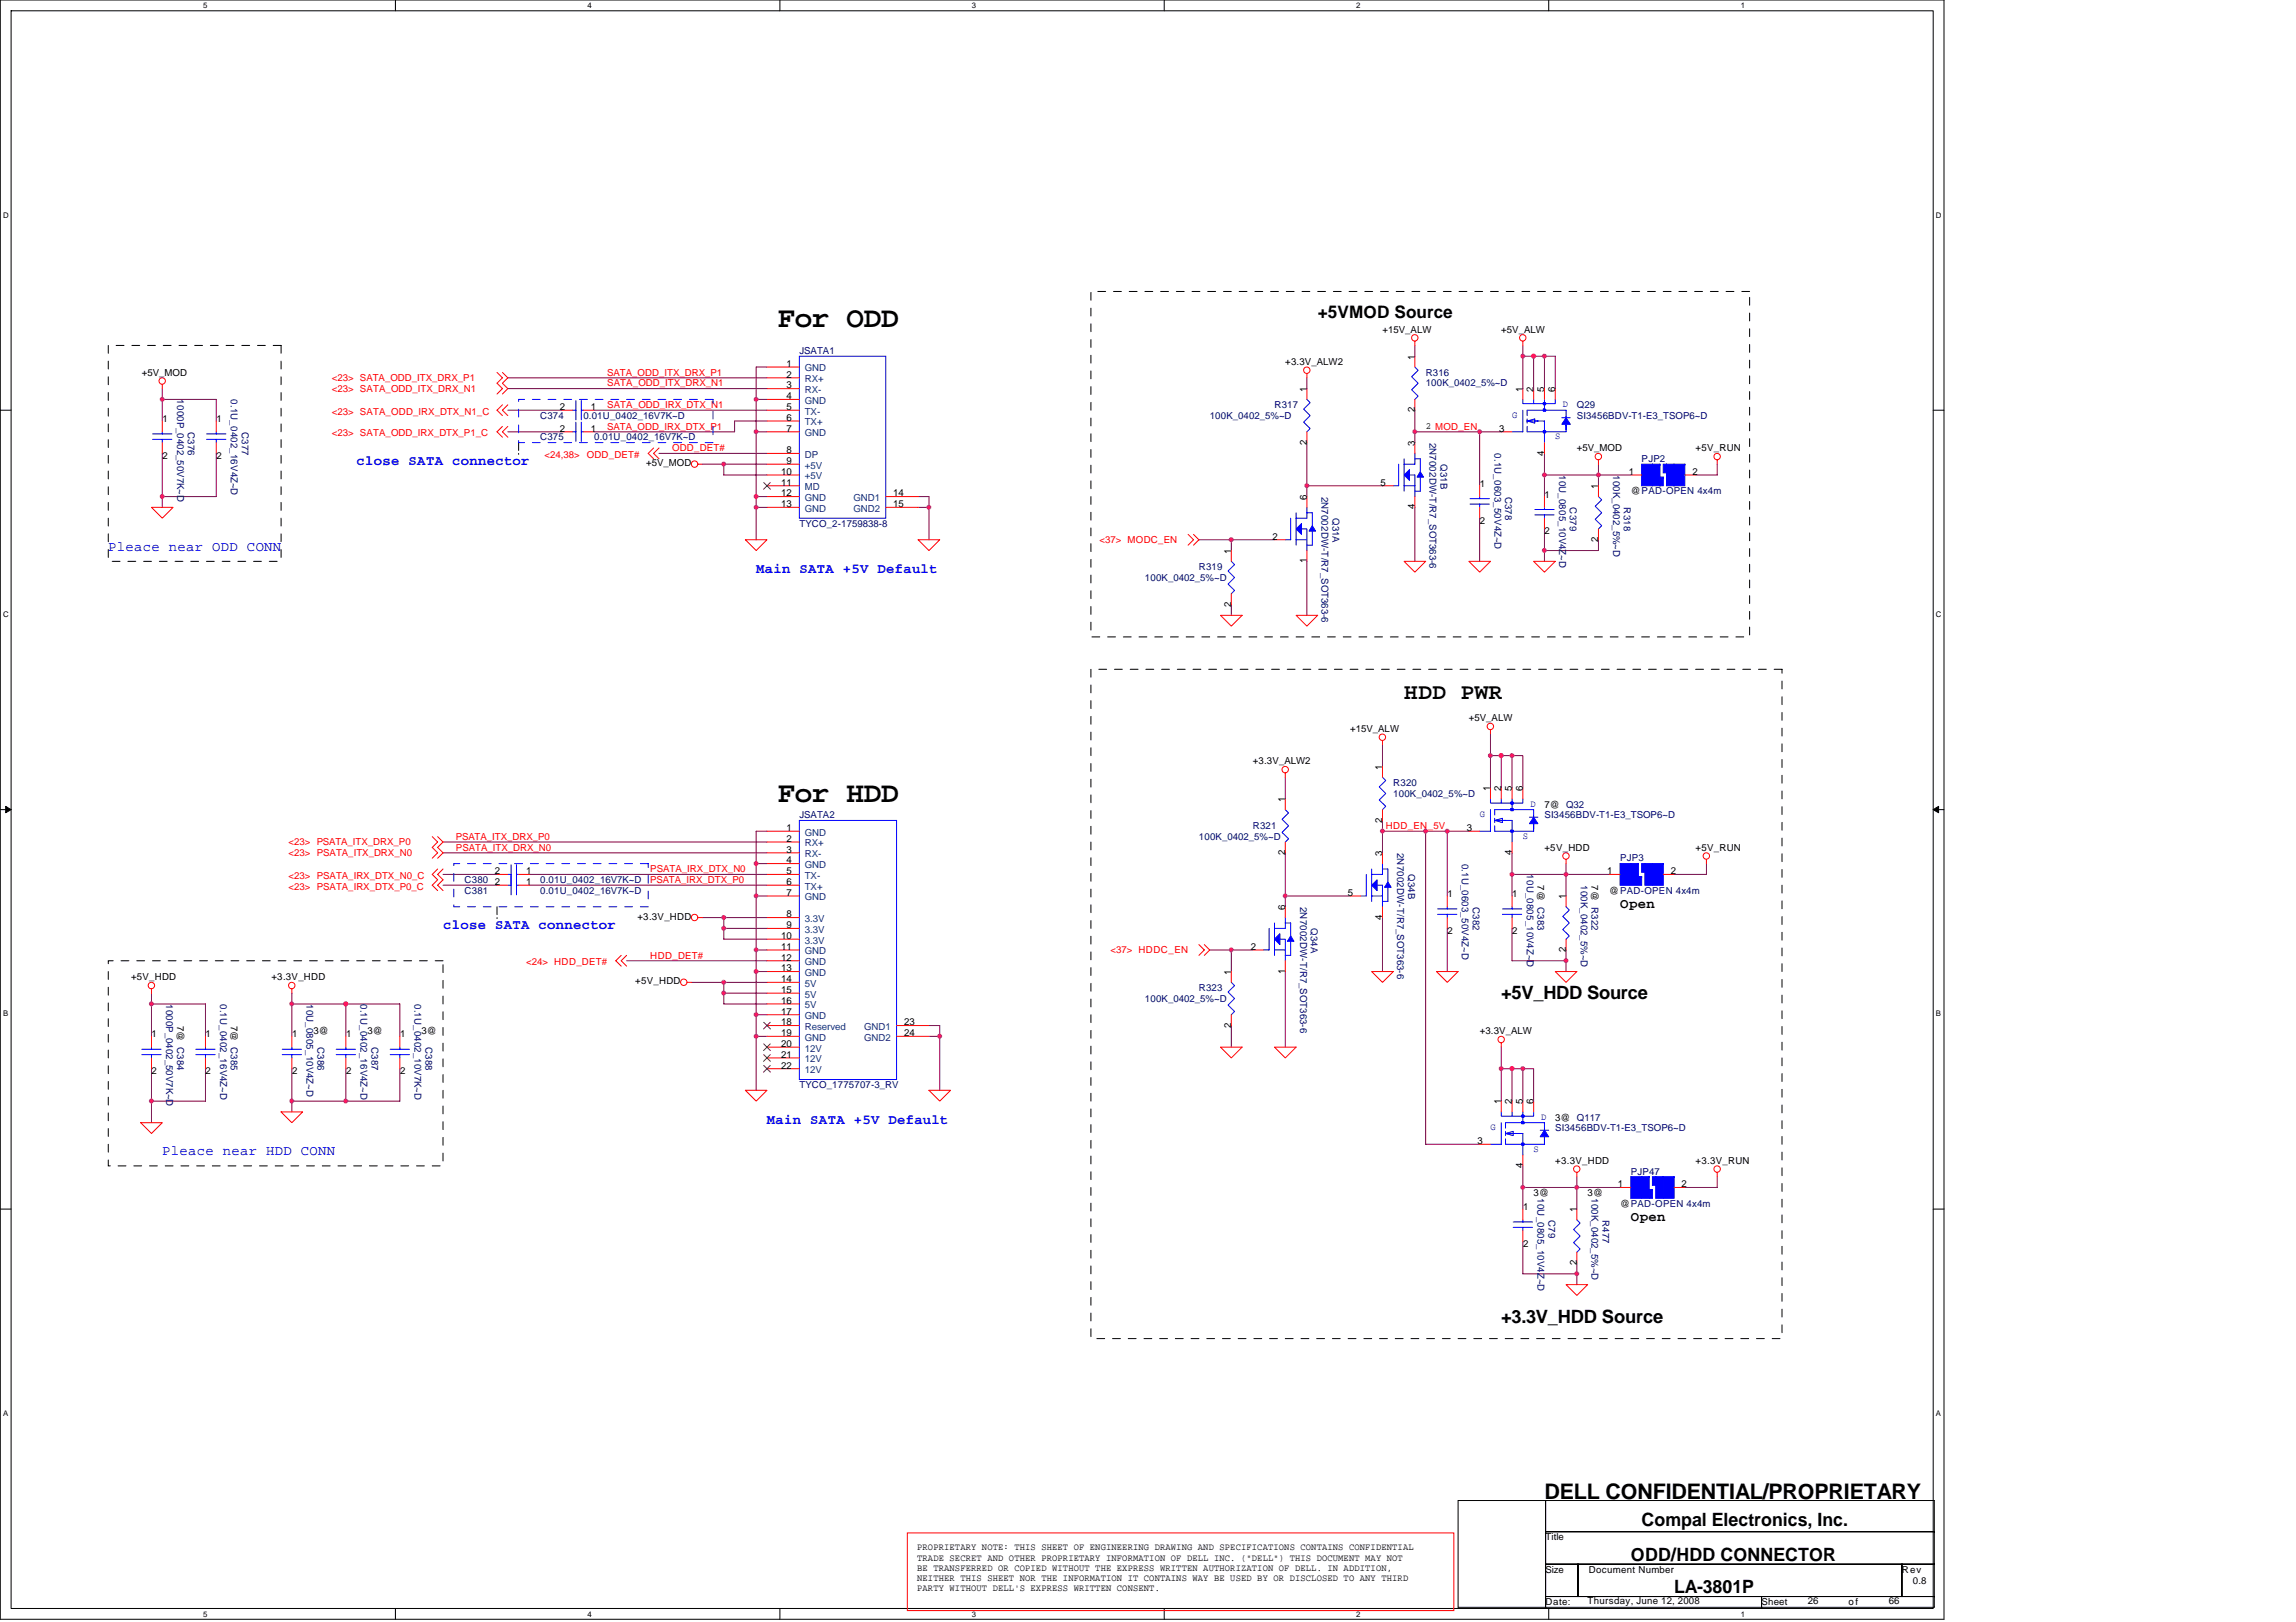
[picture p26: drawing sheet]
<svg xmlns="http://www.w3.org/2000/svg" width="297mm" height="210mm" viewBox="0 0 297 210" stroke-linecap="round" stroke-linejoin="round" font-family="sans-serif">
<defs><g id="words">
<g font-size="3.8">
<text x="100.6" y="42.3">For ODD</text>
<text x="100.6" y="103.7">For HDD</text>
</g>
<text font-size="2.9" x="181.6" y="90.5">HDD PWR</text>
<text font-size="2.8" x="199.8" y="194">DELL CONFIDENTIAL/PROPRIETARY</text>
<g font-size="2.4">
<text x="194.2" y="129.3">+5V_HDD Source</text>
<text x="194.2" y="171.2">+3.3V_HDD Source</text>
<text x="212.4" y="197.5">Compal Electronics, Inc.</text>
<text x="211" y="202">ODD/HDD CONNECTOR</text>
<text x="216.6" y="206.2">LA-3801P</text>
</g>
<text font-size="2.2" x="170.5" y="41.2">+5VMOD Source</text>
<g font-size="1.8" fill="#00f">
<text x="46.1" y="60.2">close SATA connector</text>
<text x="14" y="71.2">Pleace near ODD CONN</text>
<text x="97.8" y="74.1">Main SATA +5V Default</text>
<text x="57.3" y="120.2">close SATA connector</text>
<text x="21" y="149.5">Pleace near HDD CONN</text>
<text x="99.2" y="145.4">Main SATA +5V Default</text>
</g>
<g font-size="1.8">
<text x="209.6" y="117.5">Open</text>
<text x="211" y="158">Open</text>
</g>
<g font-size="1.2">
<text x="101.7" y="47.5">1</text>
<text x="166.3" y="47.2">+3.3V_ALW2</text>
<text x="178.9" y="43">+15V_ALW</text>
<text x="183" y="46.5" transform="rotate(-90 183 46.5)">1</text>
<text x="194.2" y="43">+5V_ALW</text>
<text x="18.3" y="48.6">+5V_MOD</text>
<text x="72.4" y="53.1">2</text>
<text x="76.5" y="53.1">1</text>
<text x="101.7" y="48.9">2</text>
<text x="101.7" y="50.3">3</text>
<text x="101.7" y="51.7">4</text>
<text x="101.7" y="53.1">5</text>
<text x="169.1" y="50.7" transform="rotate(-90 169.1 50.7)">1</text>
<text x="183" y="53.4" transform="rotate(-90 183 53.4)">2</text>
<text x="197" y="50.7" transform="rotate(-90 197 50.7)">1</text>
<text x="198.4" y="50.7" transform="rotate(-90 198.4 50.7)">2</text>
<text x="199.8" y="50.7" transform="rotate(-90 199.8 50.7)">5</text>
<text x="201.2" y="50.7" transform="rotate(-90 201.2 50.7)">6</text>
<text x="21" y="54.6">1</text>
<text x="21" y="59.4">2</text>
<text x="28" y="54.6">1</text>
<text x="28" y="59.4">2</text>
<text x="72.4" y="55.9">2</text>
<text x="76.5" y="55.9">1</text>
<text x="101.7" y="54.5">6</text>
<text x="101.7" y="55.9">7</text>
<text x="101.7" y="58.7">8</text>
<text x="169.1" y="57.6" transform="rotate(-90 169.1 57.6)">2</text>
<text x="183" y="57.7" transform="rotate(-90 183 57.7)">3</text>
<text x="184.4" y="55.5">2 MOD_EN</text>
<text x="193.9" y="55.9">3</text>
<text x="199.8" y="58.9" transform="rotate(-90 199.8 58.9)">4</text>
<text x="204" y="58.4">+5V_MOD</text>
<text x="219.4" y="58.4">+5V_RUN</text>
<text x="83.6" y="60.3">+5V_MOD</text>
<text x="101" y="61.4">10</text>
<text x="101" y="62.8">11</text>
<text x="101" y="64.2">12</text>
<text x="101" y="65.6">13</text>
<text x="101.7" y="60">9</text>
<text x="115.6" y="64.2">14</text>
<text x="115.6" y="65.6">15</text>
<text x="169.1" y="64.7" transform="rotate(-90 169.1 64.7)">6</text>
<text x="178.6" y="62.8">5</text>
<text x="183" y="65.9" transform="rotate(-90 183 65.9)">4</text>
<text x="191.4" y="63">1</text>
<text x="199.8" y="64.4">1</text>
<text x="206.8" y="63.3" transform="rotate(-90 206.8 63.3)">1</text>
<text x="210.7" y="61.4">1</text>
<text x="211" y="64">@PAD-OPEN 4x4m</text>
<text x="218.9" y="61.4">2</text>
<text x="159.3" y="71.7" transform="rotate(-90 159.3 71.7)">1</text>
<text x="164.6" y="69.8">2</text>
<text x="191.4" y="67.8">2</text>
<text x="199.8" y="69.2">2</text>
<text x="206.8" y="70.1" transform="rotate(-90 206.8 70.1)">2</text>
<text x="169.1" y="72.9" transform="rotate(-90 169.1 72.9)">1</text>
<text x="159.3" y="78.5" transform="rotate(-90 159.3 78.5)">2</text>
<text x="174.7" y="94.7">+15V_ALW</text>
<text x="190" y="93.3">+5V_ALW</text>
<text x="162.1" y="98.9">+3.3V_ALW2</text>
<text x="178.8" y="99.6" transform="rotate(-90 178.8 99.6)">1</text>
<text x="101.7" y="107.5">1</text>
<text x="166.3" y="103.8" transform="rotate(-90 166.3 103.8)">1</text>
<text x="178.8" y="106.4" transform="rotate(-90 178.8 106.4)">2</text>
<text x="189.8" y="107.5">3</text>
<text x="192.8" y="102.4" transform="rotate(-90 192.8 102.4)">1</text>
<text x="194.2" y="102.4" transform="rotate(-90 194.2 102.4)">2</text>
<text x="195.6" y="102.4" transform="rotate(-90 195.6 102.4)">5</text>
<text x="197" y="102.4" transform="rotate(-90 197 102.4)">6</text>
<text x="199.8" y="104.5">7@ Q32</text>
<text x="64" y="113.1">2</text>
<text x="68.1" y="113.1">1</text>
<text x="101.7" y="108.9">2</text>
<text x="101.7" y="110.3">3</text>
<text x="101.7" y="111.7">4</text>
<text x="101.7" y="113.1">5</text>
<text x="166.3" y="110.6" transform="rotate(-90 166.3 110.6)">2</text>
<text x="178.8" y="110.8" transform="rotate(-90 178.8 110.8)">3</text>
<text x="195.6" y="110.6" transform="rotate(-90 195.6 110.6)">4</text>
<text x="199.8" y="110.1">+5V_HDD</text>
<text x="207.9" y="113.1">1</text>
<text x="216.2" y="113.1">2</text>
<text x="219.4" y="110.1">+5V_RUN</text>
<text x="64" y="114.5">2</text>
<text x="68.1" y="114.5">1</text>
<text x="82.5" y="119">+3.3V_HDD</text>
<text x="101.7" y="114.5">6</text>
<text x="101.7" y="115.9">7</text>
<text x="101.7" y="118.7">8</text>
<text x="166.3" y="117.8" transform="rotate(-90 166.3 117.8)">6</text>
<text x="174.4" y="115.9">5</text>
<text x="178.8" y="119" transform="rotate(-90 178.8 119)">4</text>
<text x="187.3" y="116.1">1</text>
<text x="195.6" y="116.1">1</text>
<text x="198.9" y="114.6" transform="rotate(90 198.9 114.6)">7@ C383</text>
<text x="202.6" y="116.4" transform="rotate(-90 202.6 116.4)">1</text>
<text x="205.9" y="114.6" transform="rotate(90 205.9 114.6)">7@ R322</text>
<text x="208.2" y="115.7">@PAD-OPEN 4x4m</text>
<text x="101" y="121.5">10</text>
<text x="101" y="122.9">11</text>
<text x="101" y="124.3">12</text>
<text x="101" y="125.7">13</text>
<text x="101.7" y="120.1">9</text>
<text x="161.8" y="122.9">2</text>
<text x="187.3" y="120.8">2</text>
<text x="195.6" y="120.8">2</text>
<text x="202.6" y="123.2" transform="rotate(-90 202.6 123.2)">2</text>
<text x="17" y="126.9">+5V_HDD</text>
<text x="35.1" y="126.9">+3.3V_HDD</text>
<text x="82.2" y="127.4">+5V_HDD</text>
<text x="101" y="127.1">14</text>
<text x="101" y="128.5">15</text>
<text x="101" y="129.9">16</text>
<text x="101" y="131.3">17</text>
<text x="159.3" y="126.2" transform="rotate(-90 159.3 126.2)">1</text>
<text x="166.3" y="126" transform="rotate(-90 166.3 126)">1</text>
<text x="19.6" y="134.3">1</text>
<text x="22.9" y="132.7" transform="rotate(90 22.9 132.7)">7@ C384</text>
<text x="26.6" y="134.3">1</text>
<text x="29.9" y="132.7" transform="rotate(90 29.9 132.7)">7@ C385</text>
<text x="37.8" y="134.3">1</text>
<text x="40.6" y="133.8">3@</text>
<text x="44.8" y="134.3">1</text>
<text x="47.5" y="133.8">3@</text>
<text x="51.7" y="134.3">1</text>
<text x="54.5" y="133.8">3@</text>
<text x="101" y="132.7">18</text>
<text x="101" y="134.1">19</text>
<text x="101" y="135.5">20</text>
<text x="101" y="136.9">21</text>
<text x="117" y="132.7">23</text>
<text x="117" y="134.1">24</text>
<text x="159.3" y="133" transform="rotate(-90 159.3 133)">2</text>
<text x="191.4" y="133.8">+3.3V_ALW</text>
<text x="19.6" y="139">2</text>
<text x="26.6" y="139">2</text>
<text x="37.8" y="139">2</text>
<text x="44.8" y="139">2</text>
<text x="51.7" y="139">2</text>
<text x="101" y="138.3">22</text>
<text x="194.2" y="142.9" transform="rotate(-90 194.2 142.9)">1</text>
<text x="195.6" y="142.9" transform="rotate(-90 195.6 142.9)">2</text>
<text x="197" y="142.9" transform="rotate(-90 197 142.9)">5</text>
<text x="198.4" y="142.9" transform="rotate(-90 198.4 142.9)">6</text>
<text x="191.2" y="148.1">3</text>
<text x="201.2" y="145">3@ Q117</text>
<text x="197" y="151.2" transform="rotate(-90 197 151.2)">4</text>
<text x="198.4" y="154.8">3@</text>
<text x="201.2" y="150.6">+3.3V_HDD</text>
<text x="205.4" y="154.8">3@</text>
<text x="209.3" y="153.6">1</text>
<text x="217.5" y="153.6">2</text>
<text x="219.4" y="150.6">+3.3V_RUN</text>
<text x="197" y="156.6">1</text>
<text x="197" y="161.4">2</text>
<text x="204" y="156.9" transform="rotate(-90 204 156.9)">1</text>
<text x="209.6" y="156.2">@PAD-OPEN 4x4m</text>
<text x="204" y="163.7" transform="rotate(-90 204 163.7)">2</text>
<text x="118.6" y="200.6">PROPRIETARY NOTE: THIS SHEET OF ENGINEERING DRAWING AND SPECIFICATIONS CONTAINS CONFIDENTIAL</text>
<text x="118.6" y="202">TRADE SECRET AND OTHER PROPRIETARY INFORMATION OF DELL INC. (&quot;DELL&quot;) THIS DOCUMENT MAY NOT</text>
<text x="118.6" y="203.3">BE TRANSFERRED OR COPIED WITHOUT THE EXPRESS WRITTEN AUTHORIZATION OF DELL. IN ADDITION,</text>
<text x="200" y="199.3">Title</text>
<text x="200" y="203.5">Size</text>
<text x="205.5" y="203.5">Document Number</text>
<text x="246.1" y="203.5">Rev</text>
<text x="118.6" y="204.6">NEITHER THIS SHEET NOR THE INFORMATION IT CONTAINS WAY BE USED BY OR DISCLOSED TO ANY THIRD</text>
<text x="118.6" y="206">PARTY WITHOUT DELL'S EXPRESS WRITTEN CONSENT.</text>
<text x="200" y="207.7">Date:</text>
<text x="205.4" y="207.6">Thursday, June 12, 2008</text>
<text x="227.9" y="207.7">Sheet</text>
<text x="233.9" y="207.6">26</text>
<text x="239.2" y="207.7">of</text>
<text x="244.4" y="207.6">66</text>
<text x="247.5" y="204.9">0.8</text>
</g>
<g font-size="1.2" fill="#000080">
<text x="103.4" y="45.8">JSATA1</text>
<text x="22.9" y="51.7" transform="rotate(90 22.9 51.7)">1000P_0402_50V7K~D</text>
<text x="29.9" y="51.7" transform="rotate(90 29.9 51.7)">0.1U_0402_16V4Z~D</text>
<text x="164.9" y="52.8">R317</text>
<text x="184.4" y="48.6">R316</text>
<text x="184.4" y="50">100K_0402_5%~D</text>
<text x="204" y="52.8">Q29</text>
<text x="24.3" y="55.9" transform="rotate(90 24.3 55.9)">C376</text>
<text x="31.3" y="55.9" transform="rotate(90 31.3 55.9)">C377</text>
<text x="69.9" y="54.2">C374</text>
<text x="69.9" y="57">C375</text>
<text x="75.5" y="54.2">0.01U_0402_16V7K~D</text>
<text x="76.9" y="57">0.01U_0402_16V7K~D</text>
<text x="156.5" y="54.2">100K_0402_5%~D</text>
<text x="185" y="57.3" transform="rotate(90 185 57.3)">2N7002DW-T/R7_SOT363-6</text>
<text x="193.3" y="58.7" transform="rotate(90 193.3 58.7)">0.1U_0603_50V4Z~D</text>
<text x="204" y="54.2">SI3456BDV-T1-E3_TSOP6~D</text>
<text x="212.4" y="59.8">PJP2</text>
<text x="171" y="64.3" transform="rotate(90 171 64.3)">2N7002DW-T/R7_SOT363-6</text>
<text x="186.3" y="60.1" transform="rotate(90 186.3 60.1)">Q31B</text>
<text x="194.7" y="64.3" transform="rotate(90 194.7 64.3)">C378</text>
<text x="201.7" y="61.5" transform="rotate(90 201.7 61.5)">10U_0805_10V4Z~D</text>
<text x="203.1" y="65.7" transform="rotate(90 203.1 65.7)">C379</text>
<text x="208.7" y="61.5" transform="rotate(90 208.7 61.5)">100K_0402_5%~D</text>
<text x="210.1" y="65.7" transform="rotate(90 210.1 65.7)">R318</text>
<text x="103.4" y="68.2">TYCO_2-1759838-8</text>
<text x="172.4" y="67.1" transform="rotate(90 172.4 67.1)">Q31A</text>
<text x="148.1" y="75.2">100K_0402_5%~D</text>
<text x="155.1" y="73.8">R319</text>
<text x="180.3" y="101.7">R320</text>
<text x="103.4" y="105.9">JSATA2</text>
<text x="162.1" y="107.3">R321</text>
<text x="180.3" y="103.1">100K_0402_5%~D</text>
<text x="199.8" y="105.9">SI3456BDV-T1-E3_TSOP6~D</text>
<text x="155.1" y="108.7">100K_0402_5%~D</text>
<text x="180.8" y="110.4" transform="rotate(90 180.8 110.4)">2N7002DW-T/R7_SOT363-6</text>
<text x="182.2" y="113.2" transform="rotate(90 182.2 113.2)">Q34B</text>
<text x="189.1" y="111.8" transform="rotate(90 189.1 111.8)">0.1U_0603_50V4Z~D</text>
<text x="197.5" y="113.2" transform="rotate(90 197.5 113.2)">10U_0805_10V4Z~D</text>
<text x="209.6" y="111.5">PJP3</text>
<text x="60.1" y="114.3">C380</text>
<text x="60.1" y="115.7">C381</text>
<text x="69.9" y="114.3">0.01U_0402_16V7K~D</text>
<text x="69.9" y="115.7">0.01U_0402_16V7K~D</text>
<text x="168.2" y="117.3" transform="rotate(90 168.2 117.3)">2N7002DW-T/R7_SOT363-6</text>
<text x="190.5" y="117.3" transform="rotate(90 190.5 117.3)">C382</text>
<text x="204.5" y="114.6" transform="rotate(90 204.5 114.6)">100K_0402_5%~D</text>
<text x="169.6" y="120.1" transform="rotate(90 169.6 120.1)">Q34A</text>
<text x="21.5" y="129.9" transform="rotate(90 21.5 129.9)">1000P_0402_50V7K~D</text>
<text x="28.5" y="129.9" transform="rotate(90 28.5 129.9)">0.1U_0402_16V4Z~D</text>
<text x="39.7" y="129.9" transform="rotate(90 39.7 129.9)">10U_0805_10V4Z~D</text>
<text x="46.6" y="129.9" transform="rotate(90 46.6 129.9)">0.1U_0402_16V4Z~D</text>
<text x="53.6" y="129.9" transform="rotate(90 53.6 129.9)">0.1U_0402_10V7K~D</text>
<text x="148.1" y="129.6">100K_0402_5%~D</text>
<text x="155.1" y="128.2">R323</text>
<text x="41.1" y="135.5" transform="rotate(90 41.1 135.5)">C386</text>
<text x="48" y="135.5" transform="rotate(90 48 135.5)">C387</text>
<text x="55" y="135.5" transform="rotate(90 55 135.5)">C388</text>
<text x="103.4" y="140.8">TYCO_1775707-3_RV</text>
<text x="201.2" y="146.4">SI3456BDV-T1-E3_TSOP6~D</text>
<text x="198.9" y="155.1" transform="rotate(90 198.9 155.1)">10U_0805_10V4Z~D</text>
<text x="205.9" y="155.1" transform="rotate(90 205.9 155.1)">100K_0402_5%~D</text>
<text x="211" y="152">PJP47</text>
<text x="200.3" y="157.9" transform="rotate(90 200.3 157.9)">C79</text>
<text x="207.3" y="157.9" transform="rotate(90 207.3 157.9)">R477</text>
</g>
<g font-size="1.2" fill="#f00">
<text x="42.9" y="49.3">&lt;23&gt; SATA_ODD_ITX_DRX_P1</text>
<text x="42.9" y="50.7">&lt;23&gt; SATA_ODD_ITX_DRX_N1</text>
<text x="42.9" y="53.7">&lt;23&gt; SATA_ODD_IRX_DTX_N1_C</text>
<text x="78.5" y="52.8">SATA_ODD_IRX_DTX_N1</text>
<text x="78.5" y="48.6">SATA_ODD_ITX_DRX_P1</text>
<text x="78.5" y="50">SATA_ODD_ITX_DRX_N1</text>
<text x="42.9" y="56.5">&lt;23&gt; SATA_ODD_IRX_DTX_P1_C</text>
<text x="70.4" y="59.2">&lt;24,38&gt;</text>
<text x="75.9" y="59.2">ODD_DET#</text>
<text x="78.5" y="55.6">SATA_ODD_IRX_DTX_P1</text>
<text x="86.9" y="58.4">ODD_DET#</text>
<text x="142.3" y="70.3">&lt;37&gt; MODC_EN</text>
<text x="179.3" y="107.3">HDD_EN_5V</text>
<text x="37.3" y="109.4">&lt;23&gt; PSATA_ITX_DRX_P0</text>
<text x="37.3" y="110.8">&lt;23&gt; PSATA_ITX_DRX_N0</text>
<text x="37.3" y="113.7">&lt;23&gt; PSATA_IRX_DTX_N0_C</text>
<text x="59" y="108.7">PSATA_ITX_DRX_P0</text>
<text x="59" y="110.1">PSATA_ITX_DRX_N0</text>
<text x="84.1" y="112.9">PSATA_IRX_DTX_N0</text>
<text x="37.3" y="115.1">&lt;23&gt; PSATA_IRX_DTX_P0_C</text>
<text x="84.1" y="114.3">PSATA_IRX_DTX_P0</text>
<text x="68.1" y="124.9">&lt;24&gt; HDD_DET#</text>
<text x="84.1" y="124.1">HDD_DET#</text>
<text x="143.7" y="123.4">&lt;37&gt; HDDC_EN</text>
</g>
<g font-size="1.2" fill="#004080">
<text x="104.1" y="48.1">GND</text>
<text x="104.1" y="49.5">RX+</text>
<text x="104.1" y="50.9">RX-</text>
<text x="104.1" y="52.3">GND</text>
<text x="104.1" y="53.7">TX-</text>
<text x="104.1" y="55.1">TX+</text>
<text x="104.1" y="56.5">GND</text>
<text x="104.1" y="59.2">DP</text>
<text x="104.1" y="60.6">+5V</text>
<text x="104.1" y="62">+5V</text>
<text x="104.1" y="63.4">MD</text>
<text x="104.1" y="64.8">GND</text>
<text x="110.4" y="64.8">GND1</text>
<text x="104.1" y="66.2">GND</text>
<text x="110.4" y="66.2">GND2</text>
<text x="104.1" y="108.1">GND</text>
<text x="104.1" y="109.5">RX+</text>
<text x="104.1" y="110.9">RX-</text>
<text x="104.1" y="112.3">GND</text>
<text x="104.1" y="113.7">TX-</text>
<text x="104.1" y="115.1">TX+</text>
<text x="104.1" y="116.5">GND</text>
<text x="104.1" y="119.3">3.3V</text>
<text x="104.1" y="120.7">3.3V</text>
<text x="104.1" y="122.1">3.3V</text>
<text x="104.1" y="123.5">GND</text>
<text x="104.1" y="124.9">GND</text>
<text x="104.1" y="126.3">GND</text>
<text x="104.1" y="127.7">5V</text>
<text x="104.1" y="129.1">5V</text>
<text x="104.1" y="130.5">5V</text>
<text x="104.1" y="131.9">GND</text>
<text x="104.1" y="133.3">Reserved</text>
<text x="104.1" y="134.7">GND</text>
<text x="104.1" y="136.1">12V</text>
<text x="104.1" y="137.5">12V</text>
<text x="111.8" y="133.3">GND1</text>
<text x="111.8" y="134.7">GND2</text>
<text x="104.1" y="138.9">12V</text>
</g>
<g font-size="1.2" fill="#00f">
<text x="202.2" y="52.7">D</text>
<text x="195.6" y="54.1">G</text>
<text x="201.2" y="56.9">S</text>
<text x="191.4" y="105.8">G</text>
<text x="198" y="104.4">D</text>
<text x="197" y="108.6">S</text>
<text x="192.8" y="146.3">G</text>
<text x="198.4" y="149.1">S</text>
<text x="199.4" y="144.9">D</text>
</g>
<g font-size="1">
<text x="26.3" y="1.1">5</text>
<text x="76" y="1.1">4</text>
<text x="125.7" y="1.1">3</text>
<text x="175.5" y="1.1">2</text>
<text x="225.2" y="1.1">1</text>
<text x=".4" y="28.2">D</text>
<text x="250.5" y="28.2">D</text>
<text x=".4" y="79.8">C</text>
<text x="250.5" y="79.8">C</text>
<text x=".4" y="131.5">B</text>
<text x="250.5" y="131.5">B</text>
<text x=".4" y="183.2">A</text>
<text x="250.5" y="183.2">A</text>
<text x="26.3" y="209.2">5</text>
<text x="76" y="209.2">4</text>
<text x="125.7" y="209.2">3</text>
<text x="175.5" y="209.2">2</text>
<text x="225.2" y="209.2">1</text>
</g>
</g></defs>
<path d="M0 0h251.5v209.5h-251.5zM1.4 1.4h248.7v206.8h-248.7z" fill="none" stroke="#000" stroke-width=".13"/>
<g fill="#fff">
<path d="M26.3 .1h.5v1.2h-.5z"/>
<path d="M26.3 208.3h.5v1.1h-.5z"/>
</g>
<path d="M51.2 0v1.4M51.2 208.2v1.3" fill="none" stroke="#000" stroke-width=".13"/>
<g fill="#fff">
<path d="M76 .1h.6v1.2h-.6z"/>
<path d="M76 208.3h.6v1.1h-.6z"/>
</g>
<path d="M100.9 0v1.4M100.9 208.2v1.3" fill="none" stroke="#000" stroke-width=".13"/>
<g fill="#fff">
<path d="M125.7 .1h.6v1.2h-.6z"/>
<path d="M125.7 208.3h.6v1.1h-.6z"/>
</g>
<path d="M150.6 0v1.4M150.6 208.2v1.3" fill="none" stroke="#000" stroke-width=".13"/>
<g fill="#fff">
<path d="M175.5 .1h.5v1.2h-.5z"/>
<path d="M175.5 208.3h.5v1.1h-.5z"/>
</g>
<path d="M200.4 0v1.4M200.4 208.2v1.3" fill="none" stroke="#000" stroke-width=".13"/>
<g fill="#fff">
<path d="M225.2 .1h.6v1.2h-.6z"/>
<path d="M225.2 208.3h.6v1.1h-.6z"/>
<path d="M.4 27.2h.7v1.2h-.7z"/>
<path d="M250.5 27.2h.7v1.2h-.7z"/>
<path d="M.4 78.9h.7v1.2h-.7z"/>
<path d="M250.5 78.9h.7v1.2h-.7z"/>
</g>
<path d="M0 53.1h1.4M250.1 53.1h1.4" fill="none" stroke="#000" stroke-width=".13"/>
<g fill="#fff">
<path d="M.4 130.6h.7v1.1h-.7z"/>
<path d="M250.5 130.6h.6v1.1h-.6z"/>
</g>
<path d="M0 104.8h1.4M250.1 104.8h1.4" fill="none" stroke="#000" stroke-width=".13"/>
<path d="M.7 104.4l.7 .4-.7 .4zM250.1 104.8l.7-.4v.8z" fill="#000" stroke="#000" stroke-width=".13"/>
<g fill="#fff">
<path d="M.4 182.3h.7v1.1h-.7z"/>
<path d="M250.5 182.3h.6v1.1h-.6z"/>
</g>
<path d="M0 156.5h1.4M250.1 156.5h1.4M188.6 194.2h11.4v13.8h-11.4zM200 194.2h50.2v4h-50.2zM200 198.2h50.2v4.2h-50.2zM200 202.4h4.1v4.2h-4.1zM200 206.6h27.9v1.4h-27.9zM204.1 202.4h42v4.2h-42zM227.9 206.6h22.3v1.4h-22.3zM246.1 202.4h4.1v4.2h-4.1z" fill="none" stroke="#000" stroke-width=".13"/>
<g fill="none" stroke="#800040" stroke-width=".13">
<path d="M21 50.3v4.2M21 58.7v7M21 51.7h7v2.8M28 58.7v5.6h-7M65.7 55.9h7M65.7 53.1h7M65.7 48.9h33.5M65.7 50.3h33.5M76.9 53.1h22.3M85.3 58.7h13.9M97.8 55.9v8.4h1.4M97.8 51.7h1.4"/>
<path d="M97.8 55.9h1.4M99.2 54.5h-4.2v1.4h-18.1M99.2 47.5h-1.4v8.4M169.1 48.9v1.4M169.1 57.3v7M183 44.7v1.4M183 53.1v4.2M183 55.9h11.2M191.4 55.9v7M197 46.1h4.2v4.2M197 44.7v5.6M198.4 46.1v4.2"/>
<path d="M199.8 46.1v4.2M199.8 58.7v5.6M90.8 60.1h8.4M93.6 60.1v1.4h5.6M97.8 64.3v5.5M97.8 65.7h1.4M118.8 64.3h1.4v5.5M118.8 65.7h1.4M155.1 69.8h9.8M159.3 69.8v1.4M159.3 78.2v1.4M169.1 62.9h9.8"/>
<path d="M169.1 72.6v7M183 65.7v6.9M191.4 67.1v5.5M199.8 68.5v2.7h7v-1.4M199.8 61.5h7v1.4M199.8 71.2v1.4M206.8 60.1v1.4h4.2M222.2 60.1v1.4h-2.8M178.9 96.4v2.8M192.8 95v7M192.8 97.8h1.4M194.2 97.8h2.8v4.2"/>
<path d="M194.2 97.8v4.2M195.6 97.8v4.2M57.3 113.2h7M57.3 114.6h7M57.3 109h41.9M57.3 110.4h41.9M68.5 113.2h30.7M68.5 114.6h30.7M90.8 118.7h8.4M93.6 118.7v2.8h5.6M97.8 116v6.9h1.4M97.8 116h1.4"/>
<path d="M97.8 111.8h1.4M99.2 107.6h-1.4v8.4M166.3 116h8.4M166.3 100.6v2.8M166.3 110.4v6.9M178.9 107.6h11.1M178.9 106.2v4.2M178.9 118.7v7M184.4 107.6v40.5h7M187.2 107.6v8.4M195.6 110.4v2.8h12.6M195.6 113.2v2.8"/>
<path d="M202.6 111.8v4.2M220.8 111.8v1.4h-4.2M19.6 128.5v5.6M19.6 138.3v7M19.6 129.9h7v4.2M26.6 138.3v4.2h-7M37.8 129.9h13.9v4.2M37.8 128.5v5.6M37.8 138.3v5.6M44.7 129.9v4.2M44.7 138.3v4.2M51.7 138.3v4.2h-13.9"/>
<path d="M81.1 124.3h18.1M89.4 127.1h9.8M93.6 127.1v2.8h5.6M93.6 120.1h5.6M93.6 128.5h5.6M97.8 122.9v2.8h1.4M97.8 125.7v5.6h1.4M97.8 131.3v2.8h1.4M97.8 134.1v7M120.2 134.1h1.4M120.2 132.7h1.4v8.4M156.5 122.9h5.6"/>
<path d="M159.3 122.9v2.8M159.3 132.7v2.8M166.3 125.7v9.8M187.2 120.1v5.6M194.2 135.5v7M194.2 138.3h1.4M195.6 138.3h2.8v4.2M195.6 120.1v4.2h7M195.6 138.3v4.2M197 138.3v4.2M202.6 122.9v2.8M197 150.9v2.8h12.6"/>
<path d="M197 153.7v2.8M204 152.3v4.2M222.2 152.3v1.4h-4.2M197 160.7v4.1h7M204 163.4v2.8"/>
</g>
<g fill="none" stroke="#f00" stroke-width=".13">
<path d="M21 49.7v.6M21 54.5v1.4M21 57.3v1.4M28 54.5v1.4M28 57.3v1.4M64.3 48.2l.7 .7-.7 .7 .7 .7-.7 .7M65 48.2l.7 .7-.7 .7 .7 .7-.7 .7M65 52.4l-.7 .7 .7 .7M65 55.2l-.7 .7 .7 .7M65.7 52.4l-.7 .7 .7 .7M65.7 55.2l-.7 .7 .7 .7M72.7 53.1h1.4"/>
<path d="M72.7 55.9h1.4M75.5 53.1h1.4M75.5 55.9h1.4M84.6 58l-.7 .7 .7 .7M85.3 58l-.7 .7 .7 .7M99.2 53.1h4.2M99.2 55.9h4.2M99.2 47.5h4.2M99.2 48.9h4.2M99.2 50.3h4.2M99.2 51.7h4.2M99.2 54.5h4.2"/>
<path d="M99.2 58.7h4.2M169.1 48.3v.6M169.1 50.3v1.4M169.1 55.9v1.4M183 44.2v.5M183 46.1v1.4M183 51.7v1.4M183 57.3v1.4M194.2 55.9h1.4M197 44.2v.5M197 50.3v1.4M198.4 50.3v1.4"/>
<path d="M199.8 50.3v1.4M199.8 57.3v1.4M201.2 50.3v1.4M206.8 59.5v.6M222.2 59.5v.6M19.6 65.7h2.8l-1.4 1.4zM90.3 60.1h.5M96.4 69.8h2.8l-1.4 1.4zM99.2 60.1h4.2M99.2 61.5h4.2M99.2 62.9h4.2M99.2 64.3h4.2"/>
<path d="M99.2 65.7h4.2M114.6 64.3h4.2M114.6 65.7h4.2M118.8 69.8h2.8l-1.4 1.4zM153.7 69.2l.7 .6-.7 .7M154.4 69.2l.7 .6-.7 .7M157.9 79.6h2.8l-1.4 1.4zM159.3 71.2v1.4M159.3 76.8v1.4M164.9 69.8h1.4M167.7 79.6h2.8l-1.4 1.4zM169.1 64.3v1.4"/>
<path d="M169.1 71.2v1.4M178.9 62.9h1.4M181.6 72.6h2.8l-1.4 1.4zM183 64.3v1.4M190 72.6h2.8l-1.4 1.4zM191.4 62.9v1.4M191.4 65.7v1.4M198.4 72.6h2.8l-1.4 1.4zM199.8 64.3v1.4M199.8 67.1v1.4M206.8 62.9v1.4M206.8 68.5v1.3"/>
<path d="M211 61.5h1.4M218 61.5h1.4M178.9 95.8v.6M178.9 99.2v1.4M192.8 94.4v.6M55.9 108.3l.7 .7-.7 .7 .7 .7-.7 .7M56.6 108.3l.7 .7-.7 .7 .7 .7-.7 .7M56.6 112.5l-.7 .7 .7 .7-.7 .7 .7 .7M57.3 112.5l-.7 .7 .7 .7-.7 .7 .7 .7M64.3 113.2h1.4M64.3 114.6h1.4M67.1 113.2h1.4"/>
<path d="M67.1 114.6h1.4M90.3 118.7h.5M99.2 118.7h4.2M99.2 107.6h4.2M99.2 109h4.2M99.2 110.4h4.2M99.2 111.8h4.2M99.2 113.2h4.2M99.2 114.6h4.2M99.2 116h4.2M166.3 100v.6M166.3 103.4v1.4"/>
<path d="M166.3 109v1.4M166.3 117.3v1.4M174.7 116h1.4M178.9 104.8v1.4M178.9 110.4v1.4M178.9 117.3v1.4M187.2 116v1.3M187.2 118.7v1.4M190 107.6h1.4M192.8 102v1.4M194.2 102v1.4M195.6 102v1.4"/>
<path d="M195.6 109v1.4M195.6 116v1.3M195.6 118.7v1.4M197 102v1.4M202.6 111.2v.6M202.6 116v1.3M208.2 113.2h1.4M215.2 113.2h1.4M220.8 111.2v.6M19.6 128v.5M19.6 134.1v1.4M19.6 136.9v1.4"/>
<path d="M26.6 134.1v1.4M26.6 136.9v1.4M37.8 128v.5M37.8 134.1v1.4M37.8 136.9v1.4M44.7 134.1v1.4M44.7 136.9v1.4M51.7 134.1v1.4M51.7 136.9v1.4M80.4 123.6l-.7 .7 .7 .7M81.1 123.6l-.7 .7 .7 .7M88.9 127.1h.5"/>
<path d="M99.2 127.1h4.2M99.2 132.7h4.2M99.2 134.1h4.2M99.2 120.1h4.2M99.2 121.5h4.2M99.2 122.9h4.2M99.2 124.3h4.2M99.2 125.7h4.2M99.2 128.5h4.2M99.2 129.9h4.2M99.2 131.3h4.2M99.2 135.5h4.2"/>
<path d="M99.2 136.9h4.2M99.2 138.3h4.2M116 132.7h4.2M116 134.1h4.2M155.1 122.2l.7 .7-.7 .7M155.8 122.2l.7 .7-.7 .7M157.9 135.5h2.8l-1.4 1.4zM159.3 125.7v1.4M159.3 131.3v1.4M162.1 122.9h1.4M164.9 135.5h2.8l-1.4 1.4zM166.3 124.3v1.4"/>
<path d="M177.5 125.7h2.8l-1.4 1.4zM185.8 125.7h2.8l-1.4 1.4zM194.2 135v.5M201.2 125.7h2.8l-1.4 1.4zM202.6 121.5v1.4M18.2 145.3h2.8l-1.4 1.4zM36.4 143.9h2.8l-1.4 1.4zM96.4 141.1h2.8l-1.4 1.4zM120.2 141.1h2.8l-1.4 1.4zM191.4 148.1h1.4M194.2 142.5v1.4M195.6 142.5v1.4"/>
<path d="M197 142.5v1.4M197 149.5v1.4M197 156.5v1.4M197 159.3v1.4M198.4 142.5v1.4M204 151.7v.6M204 156.5v1.4M209.6 153.7h1.4M216.6 153.7h1.4M222.2 151.7v.6M202.6 166.2h2.8l-1.4 1.4zM204 162.1v1.3"/>
<path d="M117.4 198.4h70.7v10h-70.7z"/>
<circle cx="21" cy="49.3" r=".42"/>
<circle cx="169.1" cy="47.9" r=".42"/>
<circle cx="183" cy="43.7" r=".42"/>
<circle cx="197" cy="43.7" r=".42"/>
<circle cx="206.8" cy="59.1" r=".42"/>
<circle cx="222.1" cy="59.1" r=".42"/>
<circle cx="89.9" cy="60.1" r=".42"/>
<circle cx="166.3" cy="99.6" r=".42"/>
<circle cx="178.8" cy="95.4" r=".42"/>
<circle cx="192.8" cy="94" r=".42"/>
<circle cx="89.9" cy="118.7" r=".42"/>
<circle cx="202.6" cy="110.8" r=".42"/>
<circle cx="220.8" cy="110.8" r=".42"/>
<circle cx="19.6" cy="127.5" r=".42"/>
<circle cx="37.7" cy="127.5" r=".42"/>
<circle cx="88.5" cy="127.1" r=".42"/>
<circle cx="194.2" cy="134.5" r=".42"/>
<circle cx="204" cy="151.3" r=".42"/>
<circle cx="222.1" cy="151.3" r=".42"/>
</g>
<path d="M141.1 37.7h85.3v44.7h-85.3zM14 44.7h22.4v27.9h-22.4zM67.1 57.3v1.4M67.1 58.7h.1M141.1 86.6h89.4v86.6h-89.4zM64.3 117.3v1.4M64.3 118.7h.1M14 124.3h43.3v26.6h-43.3z" fill="none" stroke="#000" stroke-width=".13" stroke-dasharray="1 1 1 1 1 1 1 1"/>
<path d="M67.1 51.7h25.1v5.6h-25.1zM58.7 111.8h25.2v5.5h-25.2z" fill="none" stroke="#00f" stroke-width=".13" stroke-dasharray="1 1 1 1 1 1 1 1"/>
<g fill="none" stroke="#00f" stroke-width=".13">
<path d="M19.7 56.9h2.5M19.7 56.2h2.5M21 55.9v.3M21 56.9v.4M26.7 56.9h2.5M26.7 56.2h2.5M28 55.9v.3M28 56.9v.4M74.1 53.1h.4M74.1 55.9h.4M74.5 51.8v2.5M74.5 54.6v2.5"/>
<path d="M75.2 53.1h.3M75.2 51.8v2.5M75.2 54.6v2.5M75.2 55.9h.3M103.4 46.1h11.2v21h-11.2zM169.1 51.7l.4 .4-.8 .8 .8 .9-.8 .8 .8 .9-.4 .4M181.6 59.4v4.2M183 47.5l.5 .4-.9 .8 .9 .9-.9 .8 .9 .9-.5 .4M183 58.7v1.4h-1.4M183 59.4h.7v1.6M197 51.7v.5h1.4M197 53.1v2.8h-1.4"/>
<path d="M197.6 55.2v.7h5v-.9v.6M197.6 54.5l1-.3v.6zM197.6 54.5h2.2v2.8M197.6 53.8v-.7h5v1M197.6 54.2v.6M198.4 51.7v.5h2.8v-.5M199.7 52.9h.3v.3h-.3zM199.7 55.7h.3v.3h-.3zM199.7 52.1h.3v.3h-.3zM199.8 51.7v1.4M202.1 54.1h1.1M202.6 54.9v.1"/>
<path d="M159.3 72.6l.4 .5-.8 .8 .8 .8-.8 .9 .8 .8-.4 .4M167 67.1v2.7h-.7M167.7 69.8h1.4M167.7 66.4v4.1M168.4 68.5h.7v2.7M169.1 65.7v1.4h-1.4M169.1 66.4h.7v1.6M169.8 68.7v1.8h-.7M181 60.1v2.8h-.7M181.6 62.9h1.4M182.3 61.5h.7v2.8M183.7 61.7v1.9h-.7"/>
<path d="M190.2 65.2h2.5M190.2 64.5h2.5M191.4 64.3v.2M191.4 65.2v.5M198.6 66.6h2.5M198.6 65.9h2.5M199.8 65.7v.2M199.8 66.6v.5M206.8 64.3l.4 .4-.8 .8 .8 .9-.8 .8 .8 .8-.4 .5M65.7 113.2h.4M65.7 114.6h.4M66.1 111.9v3.9"/>
<path d="M66.8 113.2h.3M66.8 111.9v3.9M66.8 114.6h.3M103.4 106.2h12.6v33.5h-12.6zM164.9 119.4v4.2M166.3 104.8l.4 .4-.8 .8 .8 .9-.8 .8 .8 .8-.4 .5M166.3 118.7v1.4h-1.4M166.3 119.4h.7v1.7M176.8 113.2v2.8h-.7M177.5 116h1.4M177.5 112.5v4.1M178.2 114.6h.7v2.7"/>
<path d="M178.9 100.6l.4 .4-.9 .8 .9 .9-.9 .8 .9 .9-.4 .4M178.9 111.8v1.4h-1.4M178.9 112.5h.7v1.6M179.6 114.8v1.8h-.7M186 118.3h2.5M186 117.6h2.5M187.2 117.3v.3M187.2 118.3v.4M192.8 103.4v.5h1.4M192.8 104.8v2.8h-1.4M193.4 106.9v.7h5v-.9v.6M193.4 106.2l1-.3v.5z"/>
<path d="M193.4 105.5v-.7h5v.9M193.4 106.2h2.2v2.8M193.4 105.9v.5M194.2 103.4v.5h2.8v-.5M194.4 118.3h2.5M194.4 117.6h2.5M195.5 104.6h.3v.3h-.3zM195.5 107.4h.3v.3h-.3zM195.5 103.8h.3v.3h-.3zM195.6 103.4v1.4M195.6 117.3v.3M195.6 118.3v.4"/>
<path d="M197.9 105.7h1.1M198.4 106.6v.1M202.6 117.3l.4 .5-.8 .8 .8 .8-.8 .9 .8 .8-.4 .4M18.3 136.5h2.5M18.3 135.8h2.5M19.6 135.5v.3M19.6 136.5v.4M25.3 136.5h2.5M25.3 135.8h2.5M26.6 135.5v.3M26.6 136.5v.4M36.5 136.5h2.5"/>
<path d="M36.5 135.8h2.5M37.8 135.5v.3M37.8 136.5v.4M43.5 136.5h2.5M43.5 135.8h2.5M44.7 135.5v.3M44.7 136.5v.4M50.5 136.5h2.5M50.5 135.8h2.5M51.7 135.5v.3M51.7 136.5v.4M159.3 127.1l.4 .5-.8 .8 .8 .8-.8 .9 .8 .8-.4 .4"/>
<path d="M164.2 120.1v2.8h-.7M164.9 122.9h1.4M165.6 121.5h.7v2.8M167 121.8v1.8h-.7M194.2 143.9v.5h1.4M194.2 145.3v2.8h-1.4M194.8 147.4v.7h5v-.9v.6M194.8 146.7l1-.3v.6zM194.8 146.7h2.2v2.8M194.8 146v-.7h5v1M194.8 146.4v.6M195.6 143.9v.5h2.8v-.5"/>
<path d="M195.8 158.8h2.5M195.8 158.1h2.5M196.9 145.1h.3v.3h-.3zM196.9 147.9h.3v.3h-.3zM196.9 144.3h.3v.3h-.3zM197 143.9v1.4M197 157.9v.2M197 158.8v.5M199.3 146.3h1.1M199.8 147.1v.1M204 157.9l.4 .4-.8 .8 .8 .9-.8 .8 .8 .8-.4 .5"/>
</g>
<path d="M98.8 62.4l.9 .9M99.6 62.4l-.8 .9M98.8 132.3l.9 .9M98.8 135.1l.9 .9M98.8 136.5l.9 .9M98.8 137.9l.9 .8M99.6 132.3l-.8 .9M99.6 135.1l-.8 .9M99.6 136.5l-.8 .9M99.6 137.9l-.8 .8" fill="none" stroke="#804000" stroke-width=".13"/>
<g fill="#00f" stroke="#00f" stroke-width=".13">
<path d="M179.6 114.1l.4 .7h-.9z"/>
<path d="M183.7 61l.5 .7h-.9z"/>
<path d="M167 121.1l.4 .7h-.8z"/>
<path d="M169.8 68l.4 .7h-.8z"/>
<path d="M212.4 60.1v2.8h1.4v-2.8z" fill-rule="evenodd"/>
<path d="M216.6 60.1v2.8h1.4v-2.8z" fill-rule="evenodd"/>
<path d="M213.8 60.1v2.8h1v-2.8z" fill-rule="evenodd"/>
<path d="M214.8 61.7v1.2h.4v-1.2z" fill-rule="evenodd"/>
<path d="M215.2 60.1v1.1h.4v-1.1z" fill-rule="evenodd"/>
<path d="M215.6 60.1v2.8h1v-2.8z" fill-rule="evenodd"/>
<path d="M211 152.3v2.8h1.4v-2.8z" fill-rule="evenodd"/>
<path d="M215.2 152.3v2.8h1.4v-2.8z" fill-rule="evenodd"/>
<path d="M212.4 152.3v2.8h1v-2.8z" fill-rule="evenodd"/>
<path d="M213.4 153.9v1.2h.4v-1.2z" fill-rule="evenodd"/>
<path d="M213.8 152.3v1.1h.4v-1.1z" fill-rule="evenodd"/>
<path d="M214.2 152.3v2.8h1v-2.8z" fill-rule="evenodd"/>
<path d="M198.4 105.7l.6 .9h-1.1z" fill-rule="evenodd"/>
<path d="M178.2 113.9v1.4l-.7-.7z" fill-rule="evenodd"/>
<path d="M182.3 60.8v1.4l-.7-.7z" fill-rule="evenodd"/>
<path d="M209.6 111.8v2.8h1.4v-2.8z" fill-rule="evenodd"/>
<path d="M213.8 111.8v2.8h1.4v-2.8z" fill-rule="evenodd"/>
<path d="M211 111.8v2.8h1v-2.8z" fill-rule="evenodd"/>
<path d="M212 113.4v1.2h.4v-1.2z" fill-rule="evenodd"/>
<path d="M212.4 111.8v1.1h.4v-1.1z" fill-rule="evenodd"/>
<path d="M212.8 111.8v2.8h1v-2.8z" fill-rule="evenodd"/>
<path d="M199.8 146.3l.6 .8h-1.1z" fill-rule="evenodd"/>
<path d="M164.9 121.5l.7-.7v1.4z" fill-rule="evenodd"/>
<path d="M168.4 67.8v1.4l-.7-.7z" fill-rule="evenodd"/>
<path d="M202.6 54.1l.6 .8h-1.1z" fill-rule="evenodd"/>
</g>
<g fill="#f0f" stroke="#f0f" stroke-width=".13">
<circle cx="21" cy="51.7" r=".27"/>
<circle cx="21" cy="64.2" r=".27"/>
<circle cx="206.8" cy="61.5" r=".27"/>
<circle cx="199.8" cy="71.2" r=".27"/>
<circle cx="198.4" cy="46.1" r=".27"/>
<circle cx="197" cy="46.1" r=".27"/>
<circle cx="191.4" cy="55.9" r=".27"/>
<circle cx="183" cy="55.9" r=".27"/>
<circle cx="199.8" cy="46.1" r=".27"/>
<circle cx="169.1" cy="62.9" r=".27"/>
<circle cx="159.3" cy="69.8" r=".27"/>
<circle cx="199.8" cy="61.5" r=".27"/>
<circle cx="97.8" cy="65.6" r=".27"/>
<circle cx="97.8" cy="51.7" r=".27"/>
<circle cx="120.2" cy="65.6" r=".27"/>
<circle cx="93.6" cy="60.1" r=".27"/>
<circle cx="97.8" cy="64.2" r=".27"/>
<circle cx="97.8" cy="55.9" r=".27"/>
<circle cx="44.7" cy="129.9" r=".27"/>
<circle cx="37.7" cy="129.9" r=".27"/>
<circle cx="44.7" cy="142.5" r=".27"/>
<circle cx="37.7" cy="142.5" r=".27"/>
<circle cx="19.6" cy="129.9" r=".27"/>
<circle cx="19.6" cy="142.5" r=".27"/>
<circle cx="93.6" cy="118.7" r=".27"/>
<circle cx="93.6" cy="120.1" r=".27"/>
<circle cx="97.8" cy="111.7" r=".27"/>
<circle cx="121.6" cy="134.1" r=".27"/>
<circle cx="93.6" cy="127.1" r=".27"/>
<circle cx="93.6" cy="128.5" r=".27"/>
<circle cx="97.8" cy="115.9" r=".27"/>
<circle cx="97.8" cy="122.9" r=".27"/>
<circle cx="97.8" cy="134.1" r=".27"/>
<circle cx="97.8" cy="125.7" r=".27"/>
<circle cx="97.8" cy="131.3" r=".27"/>
<circle cx="159.3" cy="122.9" r=".27"/>
<circle cx="195.6" cy="97.8" r=".27"/>
<circle cx="194.2" cy="97.8" r=".27"/>
<circle cx="187.2" cy="107.6" r=".27"/>
<circle cx="184.4" cy="107.6" r=".27"/>
<circle cx="192.8" cy="97.8" r=".27"/>
<circle cx="166.3" cy="115.9" r=".27"/>
<circle cx="202.6" cy="113.1" r=".27"/>
<circle cx="195.6" cy="113.1" r=".27"/>
<circle cx="202.6" cy="124.3" r=".27"/>
<circle cx="197" cy="138.3" r=".27"/>
<circle cx="195.6" cy="138.3" r=".27"/>
<circle cx="194.2" cy="138.3" r=".27"/>
<circle cx="204" cy="153.7" r=".27"/>
<circle cx="197" cy="153.7" r=".27"/>
<circle cx="204" cy="164.8" r=".27"/>
<circle cx="178.8" cy="107.6" r=".27"/>
</g>
<use href="#words"/>
</svg>
